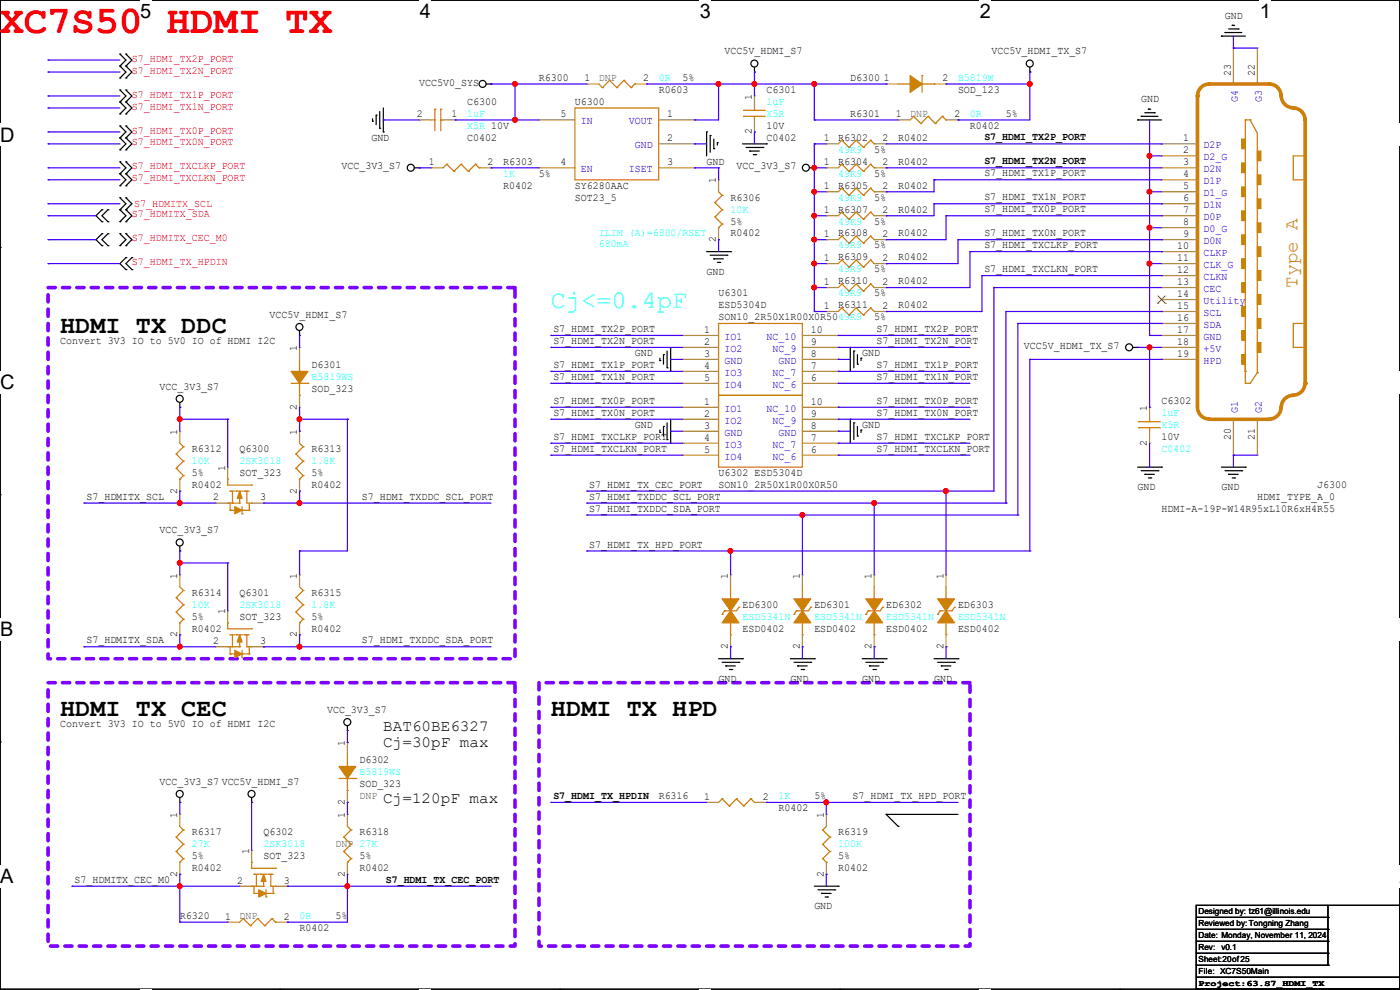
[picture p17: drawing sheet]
<svg xmlns="http://www.w3.org/2000/svg" width="297mm" height="210mm" viewBox="0 0 297 210" stroke-linecap="round" stroke-linejoin="round" font-family="sans-serif">
<defs><g id="words">
<text font-size="8.4" fill="#f00" x="0" y="7.1">XC7S50 HDMI TX</text>
<text font-size="5.3" fill="#0ff" x="116.9" y="65.3">Cj&lt;=0.4pF</text>
<g font-size="5.3">
<text x="12.7" y="70.6">HDMI TX DDC</text>
<text x="12.7" y="151.8">HDMI TX CEC</text>
<text x="116.9" y="151.8">HDMI TX HPD</text>
</g>
<g font-size="4.2">
<text x="29.7" y="3.9">5</text>
<text x="89.1" y="3.9">4</text>
<text x="148.5" y="3.9">3</text>
<text x="207.9" y="3.9">2</text>
<text x="267.3" y="3.9">1</text>
<text x="0" y="30.1">D</text>
<text x="0" y="82.5">C</text>
<text x="0" y="135">B</text>
<text x="0" y="187.4">A</text>
<text x="297" y="187.4">A</text>
</g>
<text font-size="4.1" fill="#cc8006" x="275.3" y="61" transform="rotate(-90 275.3 61)">Type A</text>
<g font-size="3.3">
<text x="81.3" y="155.1">BAT60BE6327</text>
<text x="81.3" y="158.4">Cj=30pF max</text>
<text x="81.3" y="170.3">Cj=120pF max</text>
</g>
<g font-size="2.3">
<text x="259.9" y="3.9">GND</text>
<text x="153.7" y="11.6">VCC5V_HDMI_S7</text>
<text x="210.4" y="11.6">VCC5V_HDMI_TX_S7</text>
<text x="114.3" y="17.1">R6300</text>
<text x="124" y="17.3">1</text>
<text x="136.4" y="17.3">2</text>
<text x="144.8" y="17.1">5%</text>
<text x="180.4" y="17.1">D6300</text>
<text x="187.5" y="17.3">1</text>
<text x="199.9" y="17.3">2</text>
<text x="261.1" y="16" transform="rotate(-90 261.1 16)">23</text>
<text x="266.2" y="16" transform="rotate(-90 266.2 16)">22</text>
<text x="88.9" y="18.2">VCC5V0_SYS</text>
<text x="99.1" y="22.2">C6300</text>
<text x="122" y="22.2">U6300</text>
<text x="139.7" y="19.7">R0603</text>
<text x="159.5" y="21.1" transform="rotate(-90 159.5 21.1)">1</text>
<text x="162.6" y="19.7">C6301</text>
<text x="203.2" y="19.7">SOD_123</text>
<text x="242.1" y="21.7">GND</text>
<text x="78.8" y="29.8">GND</text>
<text x="88.4" y="24.9">2</text>
<text x="95.8" y="24.9">1</text>
<text x="99.1" y="29.8">C0402</text>
<text x="118.9" y="24.9">5</text>
<text x="141.5" y="30">2</text>
<text x="141.5" y="24.9">1</text>
<text x="159.5" y="28.5" transform="rotate(-90 159.5 28.5)">2</text>
<text x="162.6" y="29.8">C0402</text>
<text x="162.6" y="27.3">10V</text>
<text x="174.8" y="30">1</text>
<text x="177.8" y="29.8">R6302</text>
<text x="180.4" y="24.8">R6301</text>
<text x="187.2" y="30">2</text>
<text x="190" y="24.9">1</text>
<text x="190.5" y="29.8">R0402</text>
<text x="202.5" y="24.9">2</text>
<text x="205.8" y="27.3">R0402</text>
<text x="208.8" y="29.8">S7_HDMI_TX2P_PORT</text>
<text x="213.4" y="24.8">5%</text>
<text x="251" y="30">1</text>
<text x="72.4" y="35.9">VCC_3V3_S7</text>
<text x="91" y="35.1">1</text>
<text x="103.4" y="35.1">2</text>
<text x="106.7" y="34.9">R6303</text>
<text x="118.9" y="35.1">4</text>
<text x="141.5" y="35.1">3</text>
<text x="149.9" y="34.9">GND</text>
<text x="156.3" y="35.9">VCC_3V3_S7</text>
<text x="174.8" y="35.1">1</text>
<text x="177.8" y="34.9">R6304</text>
<text x="185.5" y="32.4">5%</text>
<text x="187.2" y="35.1">2</text>
<text x="190.5" y="34.9">R0402</text>
<text x="208.8" y="34.9">S7_HDMI_TX2N_PORT</text>
<text x="251" y="32.5">2</text>
<text x="251" y="35.1">3</text>
<text x="106.7" y="40">R0402</text>
<text x="114.3" y="37.5">5%</text>
<text x="122" y="40">SY6280AAC</text>
<text x="151.9" y="38.9" transform="rotate(-90 151.9 38.9)">1</text>
<text x="174.8" y="40.1">1</text>
<text x="177.8" y="40">R6305</text>
<text x="185.5" y="37.5">5%</text>
<text x="187.2" y="40.1">2</text>
<text x="190.5" y="40">R0402</text>
<text x="208.8" y="37.4">S7_HDMI_TX1P_PORT</text>
<text x="251" y="37.6">4</text>
<text x="251" y="40.1">5</text>
<text x="122" y="42.5">SOT23_5</text>
<text x="155" y="42.5">R6306</text>
<text x="155" y="47.6">5%</text>
<text x="174.8" y="45.2">1</text>
<text x="177.8" y="45.1">R6307</text>
<text x="185.5" y="42.5">5%</text>
<text x="185.5" y="47.6">5%</text>
<text x="187.2" y="45.2">2</text>
<text x="190.5" y="45.1">R0402</text>
<text x="208.8" y="42.5">S7_HDMI_TX1N_PORT</text>
<text x="208.8" y="45">S7_HDMI_TX0P_PORT</text>
<text x="251" y="42.7">6</text>
<text x="251" y="45.2">7</text>
<text x="251" y="47.8">8</text>
<text x="151.9" y="51.4" transform="rotate(-90 151.9 51.4)">2</text>
<text x="155" y="50.2">R0402</text>
<text x="174.8" y="50.3">1</text>
<text x="177.8" y="50.2">R6308</text>
<text x="185.5" y="52.7">5%</text>
<text x="187.2" y="50.3">2</text>
<text x="190.5" y="50.2">R0402</text>
<text x="208.8" y="50.1">S7_HDMI_TX0N_PORT</text>
<text x="208.8" y="52.7">S7_HDMI_TXCLKP_PORT</text>
<text x="249.7" y="52.8">10</text>
<text x="251" y="50.3">9</text>
<text x="149.9" y="58.3">GND</text>
<text x="174.8" y="55.4">1</text>
<text x="177.8" y="55.2">R6309</text>
<text x="185.5" y="57.8">5%</text>
<text x="187.2" y="55.4">2</text>
<text x="190.5" y="55.2">R0402</text>
<text x="208.8" y="57.7">S7_HDMI_TXCLKN_PORT</text>
<text x="249.7" y="55.4">11</text>
<text x="249.7" y="57.9">12</text>
<text x="152.4" y="62.9">U6301</text>
<text x="152.4" y="65.4">ESD5304D</text>
<text x="174.8" y="60.5">1</text>
<text x="174.8" y="65.5">1</text>
<text x="177.8" y="60.3">R6310</text>
<text x="177.8" y="65.4">R6311</text>
<text x="185.5" y="62.9">5%</text>
<text x="187.2" y="60.5">2</text>
<text x="187.2" y="65.5">2</text>
<text x="190.5" y="60.3">R0402</text>
<text x="190.5" y="65.4">R0402</text>
<text x="249.7" y="60.5">13</text>
<text x="249.7" y="63">14</text>
<text x="249.7" y="65.5">15</text>
<text x="57.2" y="67.4">VCC5V_HDMI_S7</text>
<text x="117.4" y="70.4">S7_HDMI_TX2P_PORT</text>
<text x="149.4" y="70.6">1</text>
<text x="152.4" y="67.9">SON10_2R50X1R00X0R5049R9</text>
<text x="172" y="70.6">10</text>
<text x="185.5" y="67.9">5%</text>
<text x="186" y="70.4">S7_HDMI_TX2P_PORT</text>
<text x="249.7" y="68.1">16</text>
<text x="249.7" y="70.6">17</text>
<text x="12.7" y="73">Convert 3V3 IO to 5V0 IO of HDMI I2C</text>
<text x="63" y="74.5" transform="rotate(-90 63 74.5)">1</text>
<text x="117.4" y="73">S7_HDMI_TX2N_PORT</text>
<text x="134.7" y="75.6">GND</text>
<text x="149.4" y="73.2">2</text>
<text x="149.4" y="75.7">3</text>
<text x="172" y="73.2">9</text>
<text x="172" y="75.7">8</text>
<text x="182.9" y="75.6">GND</text>
<text x="186" y="73">S7_HDMI_TX2N_PORT</text>
<text x="217.2" y="74">VCC5V_HDMI_TX_S7</text>
<text x="249.7" y="73.2">18</text>
<text x="249.7" y="75.7">19</text>
<text x="33.8" y="82.7">VCC_3V3_S7</text>
<text x="66.1" y="78.1">D6301</text>
<text x="66.1" y="83.2">SOD_323</text>
<text x="117.4" y="78.1">S7_HDMI_TX1P_PORT</text>
<text x="117.4" y="80.6">S7_HDMI_TX1N_PORT</text>
<text x="149.4" y="78.2">4</text>
<text x="149.4" y="80.8">5</text>
<text x="172" y="78.2">7</text>
<text x="172" y="80.8">6</text>
<text x="186" y="78.1">S7_HDMI_TX1P_PORT</text>
<text x="186" y="80.6">S7_HDMI_TX1N_PORT</text>
<text x="63" y="86.9" transform="rotate(-90 63 86.9)">2</text>
<text x="117.4" y="85.7">S7_HDMI_TX0P_PORT</text>
<text x="117.4" y="88.2">S7_HDMI_TX0N_PORT</text>
<text x="149.4" y="85.9">1</text>
<text x="149.4" y="88.4">2</text>
<text x="172" y="85.9">10</text>
<text x="172" y="88.4">9</text>
<text x="186" y="85.7">S7_HDMI_TX0P_PORT</text>
<text x="186" y="88.2">S7_HDMI_TX0N_PORT</text>
<text x="243.3" y="87.2" transform="rotate(-90 243.3 87.2)">1</text>
<text x="246.4" y="85.7">C6302</text>
<text x="37.6" y="92.2" transform="rotate(-90 37.6 92.2)">1</text>
<text x="40.7" y="95.9">R6312</text>
<text x="50.8" y="95.9">Q6300</text>
<text x="63" y="92.2" transform="rotate(-90 63 92.2)">1</text>
<text x="66.1" y="95.9">R6313</text>
<text x="117.4" y="93.3">S7_HDMI_TXCLKP_PORT</text>
<text x="117.4" y="95.8">S7_HDMI_TXCLKN_PORT</text>
<text x="134.7" y="90.8">GND</text>
<text x="149.4" y="93.5">4</text>
<text x="149.4" y="90.9">3</text>
<text x="172" y="93.5">7</text>
<text x="172" y="90.9">8</text>
<text x="182.9" y="90.8">GND</text>
<text x="186" y="93.3">S7_HDMI_TXCLKP_PORT</text>
<text x="186" y="95.8">S7_HDMI_TXCLKN_PORT</text>
<text x="243.3" y="94.5" transform="rotate(-90 243.3 94.5)">2</text>
<text x="246.4" y="93.3">10V</text>
<text x="261.1" y="93.3" transform="rotate(-90 261.1 93.3)">20</text>
<text x="266.2" y="93.3" transform="rotate(-90 266.2 93.3)">21</text>
<text x="40.7" y="101">5%</text>
<text x="47.8" y="99.9" transform="rotate(-90 47.8 99.9)">1</text>
<text x="50.8" y="101">SOT_323</text>
<text x="66.1" y="101">5%</text>
<text x="149.4" y="96">5</text>
<text x="152.4" y="101">U6302 ESD5304D</text>
<text x="172" y="96">6</text>
<text x="18.3" y="106">S7_HDMITX_SCL</text>
<text x="37.6" y="104.7" transform="rotate(-90 37.6 104.7)">2</text>
<text x="40.7" y="103.5">R0402</text>
<text x="45.3" y="106.2">2</text>
<text x="55.2" y="106.2">3</text>
<text x="63" y="104.7" transform="rotate(-90 63 104.7)">2</text>
<text x="66.1" y="103.5">R0402</text>
<text x="76.8" y="106">S7_HDMI_TXDDC_SCL_PORT</text>
<text x="125" y="103.5">S7_HDMI_TX_CEC_PORT</text>
<text x="125" y="106">S7_HDMI_TXDDC_SCL_PORT</text>
<text x="152.4" y="103.5">SON10_2R50X1R00X0R50</text>
<text x="241.3" y="104">GND</text>
<text x="259.1" y="104">GND</text>
<text x="266.7" y="106">HDMI_TYPE_A_0</text>
<text x="279.4" y="103.5">J6300</text>
<text x="33.8" y="113.2">VCC_3V3_S7</text>
<text x="125" y="108.5">S7_HDMI_TXDDC_SDA_PORT</text>
<text x="246.4" y="108.6">HDMI-A-19P-W14R95xL10R6xH4R55</text>
<text x="125" y="116.2">S7_HDMI_TX_HPD_PORT</text>
<text x="37.6" y="122.7" transform="rotate(-90 37.6 122.7)">1</text>
<text x="63" y="122.7" transform="rotate(-90 63 122.7)">1</text>
<text x="154.4" y="122.7" transform="rotate(-90 154.4 122.7)">1</text>
<text x="169.7" y="122.7" transform="rotate(-90 169.7 122.7)">1</text>
<text x="184.9" y="122.7" transform="rotate(-90 184.9 122.7)">1</text>
<text x="200.2" y="122.7" transform="rotate(-90 200.2 122.7)">1</text>
<text x="40.7" y="126.4">R6314</text>
<text x="40.7" y="131.4">5%</text>
<text x="47.8" y="130.3" transform="rotate(-90 47.8 130.3)">1</text>
<text x="50.8" y="126.4">Q6301</text>
<text x="50.8" y="131.4">SOT_323</text>
<text x="66.1" y="126.4">R6315</text>
<text x="66.1" y="131.4">5%</text>
<text x="157.5" y="128.9">ED6300</text>
<text x="172.8" y="128.9">ED6301</text>
<text x="188" y="128.9">ED6302</text>
<text x="203.2" y="128.9">ED6303</text>
<text x="18.3" y="136.5">S7_HDMITX_SDA</text>
<text x="37.6" y="135.2" transform="rotate(-90 37.6 135.2)">2</text>
<text x="40.7" y="134">R0402</text>
<text x="45.3" y="136.7">2</text>
<text x="55.2" y="136.7">3</text>
<text x="63" y="135.2" transform="rotate(-90 63 135.2)">2</text>
<text x="66.1" y="134">R0402</text>
<text x="76.8" y="136.5">S7_HDMI_TXDDC_SDA_PORT</text>
<text x="154.4" y="137.7" transform="rotate(-90 154.4 137.7)">2</text>
<text x="157.5" y="134">ESD0402</text>
<text x="169.7" y="137.7" transform="rotate(-90 169.7 137.7)">2</text>
<text x="172.8" y="134">ESD0402</text>
<text x="184.9" y="137.7" transform="rotate(-90 184.9 137.7)">2</text>
<text x="188" y="134">ESD0402</text>
<text x="200.2" y="137.7" transform="rotate(-90 200.2 137.7)">2</text>
<text x="203.2" y="134">ESD0402</text>
<text x="152.4" y="144.7">GND</text>
<text x="167.7" y="144.7">GND</text>
<text x="182.9" y="144.7">GND</text>
<text x="198.2" y="144.7">GND</text>
<text x="12.7" y="154.3">Convert 3V3 IO to 5V0 IO of HDMI I2C</text>
<text x="69.4" y="151.3">VCC_3V3_S7</text>
<text x="73.2" y="158.3" transform="rotate(-90 73.2 158.3)">1</text>
<text x="76.2" y="161.9">D6302</text>
<text x="33.8" y="166.5">VCC_3V3_S7 VCC5V_HDMI_S7</text>
<text x="76.2" y="167">SOD_323</text>
<text x="37.6" y="173.5" transform="rotate(-90 37.6 173.5)">1</text>
<text x="73.2" y="173.5" transform="rotate(-90 73.2 173.5)">1</text>
<text x="73.2" y="170.7" transform="rotate(-90 73.2 170.7)">2</text>
<text x="117.4" y="169.5">S7_HDMI_TX_HPDIN</text>
<text x="139.7" y="169.5">R6316</text>
<text x="149.4" y="169.7">1</text>
<text x="161.8" y="169.7">2</text>
<text x="165.1" y="172.1">R0402</text>
<text x="172.8" y="169.5">5%</text>
<text x="174.8" y="173.5" transform="rotate(-90 174.8 173.5)">1</text>
<text x="180.9" y="169.5">S7_HDMI_TX_HPD_PORT</text>
<text x="40.7" y="177.2">R6317</text>
<text x="55.9" y="177.2">Q6302</text>
<text x="76.2" y="177.2">R6318</text>
<text x="177.8" y="177.2">R6319</text>
<text x="37.6" y="186" transform="rotate(-90 37.6 186)">2</text>
<text x="40.7" y="184.8">R0402</text>
<text x="40.7" y="182.2">5%</text>
<text x="52.8" y="181.1" transform="rotate(-90 52.8 181.1)">1</text>
<text x="55.9" y="182.2">SOT_323</text>
<text x="73.2" y="186" transform="rotate(-90 73.2 186)">2</text>
<text x="76.2" y="184.8">R0402</text>
<text x="76.2" y="182.2">5%</text>
<text x="174.8" y="186" transform="rotate(-90 174.8 186)">2</text>
<text x="177.8" y="184.8">R0402</text>
<text x="177.8" y="182.2">5%</text>
<text x="15.8" y="187.3">S7_HDMITX_CEC_M0</text>
<text x="50.3" y="187.5">2</text>
<text x="60.2" y="187.5">3</text>
<text x="81.8" y="187.3">S7_HDMI_TX_CEC_PORT</text>
<text x="38.1" y="194.9">R6320</text>
<text x="47.8" y="195.1">1</text>
<text x="60.2" y="195.1">2</text>
<text x="63.5" y="197.5">R0402</text>
<text x="71.2" y="194.9">5%</text>
<text x="172.8" y="192.9">GND</text>
</g>
<g font-size="2.3" fill="#f00">
<text x="28" y="13.1">S7_HDMI_TX2P_PORT</text>
<text x="28" y="15.6">S7_HDMI_TX2N_PORT</text>
<text x="28" y="20.7">S7_HDMI_TX1P_PORT</text>
<text x="28" y="23.2">S7_HDMI_TX1N_PORT</text>
<text x="28" y="28.3">S7_HDMI_TX0P_PORT</text>
<text x="28" y="30.9">S7_HDMI_TX0N_PORT</text>
<text x="28" y="35.9">S7_HDMI_TXCLKP_PORT</text>
<text x="28" y="38.5">S7_HDMI_TXCLKN_PORT</text>
<text x="28" y="46.1">S7_HDMITX_SDA</text>
<text x="28.5" y="43.8">S7_HDMITX_SCL</text>
<text x="28" y="51.2">S7_HDMITX_CEC_M0</text>
<text x="28" y="56.3">S7_HDMI_TX_HPDIN</text>
</g>
<g font-size="2.3" fill="#0f0">
<text x="127" y="17.1">DNP</text>
<text x="193.1" y="24.8">DNP</text>
<text x="76.2" y="169.5">DNP</text>
<text x="71.2" y="179.7">DNP 27K</text>
<text x="50.8" y="194.9">DNP</text>
</g>
<g font-size="2.3" fill="#0ff">
<text x="139.7" y="17.1">0R</text>
<text x="203.2" y="17.1">B5819W</text>
<text x="162.6" y="22.2">1uF</text>
<text x="99.1" y="24.8">1uF</text>
<text x="99.1" y="27.3">X5R 10V</text>
<text x="162.6" y="24.8">X5R</text>
<text x="205.8" y="24.8">0R</text>
<text x="177.8" y="32.4">49R9</text>
<text x="106.7" y="37.5">1K</text>
<text x="177.8" y="37.5">49R9</text>
<text x="155" y="45.1">10K</text>
<text x="177.8" y="42.5">49R9</text>
<text x="177.8" y="47.6">49R9</text>
<text x="127" y="50.2">ILIM (A)=6800/RSET</text>
<text x="127" y="52.5">680mA</text>
<text x="177.8" y="52.7">49R9</text>
<text x="177.8" y="57.8">49R9</text>
<text x="177.8" y="62.9">49R9</text>
<text x="66.1" y="80.6">B5819WS</text>
<text x="246.4" y="88.3">1uF</text>
<text x="246.4" y="95.9">C0402</text>
<text x="246.4" y="90.8">X5R</text>
<text x="40.7" y="98.4">10K</text>
<text x="50.8" y="98.4">2SK3018</text>
<text x="66.1" y="98.4">1.8K</text>
<text x="40.7" y="128.9">10K</text>
<text x="50.8" y="128.9">2SK3018</text>
<text x="66.1" y="128.9">1.8K</text>
<text x="157.5" y="131.4">ESD5341N</text>
<text x="172.8" y="131.4">ESD5341N</text>
<text x="188" y="131.4">ESD5341N</text>
<text x="203.2" y="131.4">ESD5341N</text>
<text x="76.2" y="164.5">B5819WS</text>
<text x="165.1" y="169.5">1K</text>
<text x="40.7" y="179.7">27K</text>
<text x="55.9" y="179.7">2SK3018</text>
<text x="177.8" y="179.7">100K</text>
<text x="63.5" y="194.9">0R</text>
</g>
<g font-size="2.3" fill="#00c">
<text x="262.6" y="21.6" transform="rotate(-90 262.6 21.6)">G4</text>
<text x="267.7" y="21.6" transform="rotate(-90 267.7 21.6)">G3</text>
<text x="123.2" y="26.4">IN</text>
<text x="133.4" y="26.4">VOUT</text>
<text x="134.7" y="31.5">GND</text>
<text x="255.3" y="31.5">D2P</text>
<text x="255.3" y="34">D2_G</text>
<text x="123.2" y="36.5">EN</text>
<text x="133.4" y="36.5">ISET</text>
<text x="255.3" y="36.5">D2N</text>
<text x="255.3" y="39.1">D1P</text>
<text x="255.3" y="41.6">D1_G</text>
<text x="255.3" y="44.2">D1N</text>
<text x="255.3" y="46.7">D0P</text>
<text x="255.3" y="49.2">D0_G</text>
<text x="255.3" y="51.8">D0N</text>
<text x="255.3" y="54.3">CLKP</text>
<text x="255.3" y="56.9">CLK_G</text>
<text x="255.3" y="59.4">CLKN</text>
<text x="255.3" y="61.9">CEC</text>
<text x="255.3" y="64.5">Utility</text>
<text x="255.3" y="67">SCL</text>
<text x="255.3" y="69.6">SDA</text>
<text x="153.7" y="72.1">IO1</text>
<text x="153.7" y="74.6">IO2</text>
<text x="153.7" y="77.2">GND</text>
<text x="162.6" y="72.1">NC_10</text>
<text x="163.9" y="74.6">NC_9</text>
<text x="165.1" y="77.2">GND</text>
<text x="255.3" y="72.1">GND</text>
<text x="255.3" y="74.6">+5V</text>
<text x="255.3" y="77.2">HPD</text>
<text x="153.7" y="79.7">IO3</text>
<text x="153.7" y="82.3">IO4</text>
<text x="163.9" y="79.7">NC_7</text>
<text x="163.9" y="82.3">NC_6</text>
<text x="153.7" y="87.3">IO1</text>
<text x="153.7" y="89.9">IO2</text>
<text x="162.6" y="87.3">NC_10</text>
<text x="163.9" y="89.9">NC_9</text>
<text x="262.6" y="87.7" transform="rotate(-90 262.6 87.7)">G1</text>
<text x="267.7" y="87.7" transform="rotate(-90 267.7 87.7)">G2</text>
<text x="153.7" y="95">IO3</text>
<text x="153.7" y="92.4">GND</text>
<text x="163.9" y="95">NC_7</text>
<text x="165.1" y="92.4">GND</text>
<text x="153.7" y="97.5">IO4</text>
<text x="163.9" y="97.5">NC_6</text>
</g>
<g font-size="1.8">
<text x="254.3" y="193.9">Designed by: tz61@illinois.edu</text>
<text x="254.3" y="196.5">Reviewed by: Tongning Zhang</text>
<text x="254.3" y="199">Date: Monday, November 11, 2024</text>
<text x="254.3" y="201.6">Rev:</text>
<text x="259.1" y="201.6">v0.1</text>
<text x="254.3" y="204.1">Sheet:20of25</text>
<text x="254.3" y="209.1">Project:63.S7_HDMI_TX</text>
<text x="254.3" y="206.6">File: XC7S50Main</text>
</g>
</g></defs>
<path d="M0 0h297v209.8h-297z" fill="none" stroke="#000" stroke-width=".25"/>
<g fill="#fff">
<path d="M29.7 0h2.4v4.8h-2.4z"/>
<path d="M29.7 209.8h2.4v.2h-2.4z"/>
</g>
<path d="M59.4 0h.1M59.4 209.8h.1" fill="none" stroke="#000" stroke-width=".25"/>
<g fill="#fff">
<path d="M89.1 0h2.3v4.8h-2.3z"/>
<path d="M89.1 209.8h2.3v.2h-2.3z"/>
</g>
<path d="M118.8 0h.1M118.8 209.8h.1" fill="none" stroke="#000" stroke-width=".25"/>
<g fill="#fff">
<path d="M148.5 0h2.3v4.8h-2.3z"/>
<path d="M148.5 209.8h2.3v.2h-2.3z"/>
</g>
<path d="M178.2 0h.1M178.2 209.8h.1" fill="none" stroke="#000" stroke-width=".25"/>
<g fill="#fff">
<path d="M207.9 0h2.3v4.8h-2.3z"/>
<path d="M207.9 209.8h2.3v.2h-2.3z"/>
</g>
<path d="M237.6 0h.1M237.6 209.8h.1" fill="none" stroke="#000" stroke-width=".25"/>
<g fill="#fff">
<path d="M267.3 0h2.3v4.8h-2.3z"/>
<path d="M267.3 209.8h2.3v.2h-2.3z"/>
<path d="M0 26.2h3.1v4.8h-3.1z"/>
<path d="M297 26.2v4.8z"/>
<path d="M0 78.7h3.1v4.7h-3.1z"/>
<path d="M297 78.7v4.7z"/>
</g>
<path d="M0 52.5h.1M297 52.5h.1" fill="none" stroke="#000" stroke-width=".25"/>
<g fill="#fff">
<path d="M0 131.1h2.9v4.8h-2.9z"/>
<path d="M297 131.1v4.8z"/>
</g>
<path d="M0 104.9h.1M297 104.9h.1" fill="none" stroke="#000" stroke-width=".25"/>
<g fill="#fff">
<path d="M0 183.6h2.9v4.7h-2.9z"/>
<path d="M296.9 183.6h.1v4.7h-.1z"/>
</g>
<g fill="none" stroke="#000" stroke-width=".25">
<path d="M25.4 14h.1M25.4 11.5h.1M25.4 16.6h.1M25.4 19.1h.1M25.4 11.5l1.3 1.2-1.3 1.3M25.4 14l1.3 1.3-1.3 1.3M25.4 19.1l1.3 1.3-1.3 1.2M26.7 14h.1M26.7 11.5h.1M26.7 16.6h.1M26.7 19.1h.1M26.7 11.5l1.3 1.2-1.3 1.3"/>
<path d="M26.7 14l1.3 1.3-1.3 1.3M26.7 19.1l1.3 1.3-1.3 1.2M103.2 17.8h1M104.2 17.8h.1M160.1 15.3h.1M160.1 14.3v1M218.5 15.3h.1M218.5 14.3v1M259.1 7.7h.1M259.1 7.7h5.1M259.9 6.9h.1M259.9 6.9h3.5"/>
<path d="M260.6 6.1h2.1M261.4 5.4h.1M261.4 5.4h.5M262.7 6.1h.1M25.4 21.6h.1M25.4 24.2h.1M25.4 29.3h.1M25.4 26.7h.1M25.4 31.8h.1M25.4 36.9h.1M25.4 34.3h.1M25.4 39.4h.1"/>
<path d="M25.4 21.6l1.3 1.3-1.3 1.3M25.4 26.7l1.3 1.3-1.3 1.3M25.4 29.3l1.3 1.2-1.3 1.3M25.4 34.3l1.3 1.3-1.3 1.3M25.4 36.9l1.3 1.2-1.3 1.3M26.7 21.6h.1M26.7 24.2h.1M26.7 29.3h.1M26.7 26.7h.1M26.7 31.8h.1M26.7 36.9h.1M26.7 34.3h.1"/>
<path d="M26.7 39.4h.1M26.7 21.6l1.3 1.3-1.3 1.3M26.7 26.7l1.3 1.3-1.3 1.3M26.7 29.3l1.3 1.2-1.3 1.3M26.7 34.3l1.3 1.3-1.3 1.3M26.7 36.9l1.3 1.2-1.3 1.3M79 25.7h.1M79 25.2v.5M79.8 24.4h.1M79.8 24.4v2.1M80.6 27.2h.1M80.6 23.7v3.5"/>
<path d="M81.3 28h.1M81.3 22.9v5.1M87.9 35.6h1M88.9 35.6h.1M149.9 28h.1M149.9 28v5.1M150.7 28.7h.1M150.7 28.7v3.6M151.4 31.5h.1M151.4 29.5v2M152.2 30.3h.1M152.2 30.3v.5"/>
<path d="M157.5 30.5h5.1M158.3 31.3h3.5M159 32h.1M159 32h2.1M159.8 32.8h.5M160.3 32.8h.1M161.8 31.3h.1M162.6 30.5h.1M171.7 35.6h1.1M172.8 35.6h.1M241.3 25.4h.1M241.3 25.4h5.1"/>
<path d="M242.1 24.7h.1M242.1 24.7h3.6M242.9 23.9h2M243.6 23.2h.1M243.6 23.2h.5M244.9 23.9h.1M21.6 44.5h.1M21.6 47h.1M21.6 49.6h.1M21.6 52.1h.1M21.6 44.5l-1.2 1.3 1.2 1.2M21.6 49.6l-1.2 1.2 1.2 1.3"/>
<path d="M22.9 47h.1M22.9 44.5h.1M22.9 52.1h.1M22.9 49.6h.1M22.9 44.5l-1.3 1.3 1.3 1.2M22.9 49.6l-1.3 1.2 1.3 1.3M25.4 44.5h.1M25.4 42h.1M25.4 47h.1M25.4 52.1h.1M25.4 49.6h.1M25.4 42l1.3 1.2-1.3 1.3"/>
<path d="M25.4 49.6l1.3 1.2-1.3 1.3M25.4 44.5l1.3 1.3-1.3 1.2M26.7 44.5h.1M26.7 42h.1M26.7 47h.1M26.7 52.1h.1M26.7 49.6h.1M26.7 54.7h.1M26.7 57.2h.1M26.7 42l1.3 1.2-1.3 1.3M26.7 44.5l1.3 1.3-1.3 1.2M26.7 54.7l-1.3 1.2 1.3 1.3"/>
<path d="M26.7 49.6l1.3 1.2-1.3 1.3M28 57.2h.1M28 54.7h.1M28 54.7l-1.3 1.2 1.3 1.3M149.9 53.4h5.1M150.7 54.1h3.5M151.4 54.9h.1M151.4 54.9h2.1M152.2 55.7h.5M152.7 55.7h.1M154.2 54.1h.1M155 53.4h.1"/>
<path d="M63.5 71.2h.1M63.5 70.1v1.1M140 76.5h.1M140 76v.5M140.8 75.2h.1M140.8 75.2v2.1M141.5 78h.1M141.5 74.5v3.5M142.3 78.8h.1M142.3 73.7v5.1M180.4 73.7h.1M180.4 73.7v5.1"/>
<path d="M181.1 74.5h.1M181.1 74.5v3.5M181.9 77.3h.1M181.9 75.2v2.1M182.7 76h.1M182.7 76v.5M240.3 73.7h1M241.3 73.7h.1M38.1 86.4h.1M38.1 85.4v1M140 91.7h.1M140 91.2v.5"/>
<path d="M140.8 90.5h.1M140.8 90.5v2M141.5 93.3h.1M141.5 89.7v3.6M142.3 94h.1M142.3 88.9v5.1M180.4 88.9h.1M180.4 88.9v5.1M181.1 89.7h.1M181.1 89.7v3.6M181.9 92.5h.1M181.9 90.5v2"/>
<path d="M182.7 91.2h.1M182.7 91.2v.5M241.3 99.1h5.1M242.1 99.9h3.6M245.7 99.9h.1M246.4 99.1h.1M259.1 99.1h5.1M259.9 99.9h3.5M263.4 99.9h.1M264.2 99.1h.1M38.1 116.9h.1M38.1 115.9v1"/>
<path d="M242.9 100.6h.1M242.9 100.6h2M243.6 101.4h.5M244.1 101.4h.1M260.6 100.6h.1M260.6 100.6h2.1M261.4 101.4h.5M261.9 101.4h.1M152.4 139.7h5.1M157.5 139.7h.1M167.7 139.7h5.1M172.8 139.7h.1"/>
<path d="M182.9 139.7h5.1M188 139.7h.1M198.2 139.7h5M203.2 139.7h.1M0 157.4h.1M73.7 155h.1M73.7 154v1M153.2 140.5h3.6M154 141.3h.1M154 141.3h2M154.7 142h.5M155.2 142h.1"/>
<path d="M156.8 140.5h.1M168.4 140.5h3.6M169.2 141.3h.1M169.2 141.3h2M170 142h.5M170.5 142h.1M172 140.5h.1M183.7 140.5h3.5M184.4 141.3h.1M184.4 141.3h2.1M185.2 142h.5M185.7 142h.1"/>
<path d="M187.2 140.5h.1M198.9 140.5h3.6M199.7 141.3h.1M199.7 141.3h2M200.4 142h.6M201 142h.1M202.5 140.5h.1M297 157.4h.1M38.1 170.2h.1M38.1 169.2v1M53.4 170.2h.1M53.4 169.2v1"/>
<path d="M188 172.8h.1M188 172.8l2.5 2.5M188 172.8h15.2M190.5 175.3h.1M172.8 188h5M173.5 188.8h3.6M174.3 189.5h.1M174.3 189.5h2M175 190.3h.6M175.6 190.3h.1M177.1 188.8h.1M177.8 188h.1"/>
<path d="M253.8 192.1h43.2v17.7h-43.2zM253.8 194.6h27.9M253.8 197.1h27.9M253.8 199.7h27.9M281.7 194.6h.1M281.7 197.1h.1M281.7 199.7h.1M281.7 192.1v12.7M253.8 207.3h43.2M253.8 202.2h27.9M253.8 204.8h27.9M253.8 209.8h43.2"/>
<path d="M281.7 202.2h.1M281.7 204.8h.1M297 207.3h.1M297 209.8h.1"/>
<circle cx="102.4" cy="17.8" r=".74"/>
<circle cx="160" cy="13.5" r=".74"/>
<circle cx="218.5" cy="13.5" r=".74"/>
<circle cx="87.1" cy="35.6" r=".74"/>
<circle cx="171" cy="35.6" r=".74"/>
<circle cx="63.5" cy="69.4" r=".74"/>
<circle cx="239.5" cy="73.7" r=".74"/>
<circle cx="38.1" cy="84.6" r=".74"/>
<circle cx="38.1" cy="115.1" r=".74"/>
<circle cx="73.7" cy="153.2" r=".74"/>
<circle cx="38.1" cy="168.4" r=".74"/>
<circle cx="53.4" cy="168.4" r=".74"/>
</g>
<path d="M10.2 61h99.1v78.7h-99.1zM10.2 144.8h99.1v55.9h-99.1zM114.3 144.8h91.5v55.9h-91.5z" fill="none" stroke="#8000ff" stroke-width=".76" stroke-dasharray="1.5 1.5"/>
<g fill="none" stroke="#cc8006" stroke-width=".25">
<path d="M127 17.8l.8 .8M127.8 18.6h.1M129.3 17.1h.1M129.3 17.1l-1.5 1.5M129.3 17.1l1.6 1.5M130.9 18.6h.1M132.4 17.1h.1M132.4 17.1l-1.5 1.5M132.4 17.1l1.5 1.5M133.9 18.6h.1M134.7 17.8h.1M134.7 17.8l-.8 .8"/>
<path d="M190.5 17.8h2.6M193.1 17.8h.1M195.6 16h.1M195.6 16v3.6M195.6 17.8h2.6M198.2 17.8h.1M91.5 25.4h.7M92.2 23.2h.1M92.2 25.4h.1M92.2 23.2v4.5M93.5 25.4h.1M93.5 23.2h.1"/>
<path d="M93.5 25.4h.5M93.5 23.2v4.5M94.8 34.8h.1M94.8 34.8l-.8 .8M94.8 34.8l1.5 1.6M96.3 36.4h.1M97.8 34.8h.1M97.8 34.8l-1.5 1.6M97.8 34.8l1.6 1.6M99.4 36.4h.1M100.9 34.8h.1M100.9 34.8l-1.5 1.6"/>
<path d="M100.9 34.8l.7 .8M101.6 35.6h.1M122 22.9h17.7v15.2h-17.7zM157.8 24.7h.1M157.8 23.4h.1M157.8 24.7h4.5M157.8 23.4h4.5M160.1 23.4h.1M160.1 24.7h.1M160.1 22.9v.5M160.1 24.7v.7M178.6 29.8h.1"/>
<path d="M178.6 34.8h.1M178.6 39.9h.1M178.6 29.8l-.8 .7M178.6 29.8l1.5 1.5M178.6 34.8l-.8 .8M178.6 34.8l1.5 1.6M178.6 39.9l-.8 .8M178.6 39.9l1.5 1.5M180.1 31.3h.1M180.1 36.4h.1M181.7 29.8h.1M181.7 34.8h.1"/>
<path d="M181.7 39.9h.1M181.7 29.8l-1.6 1.5M181.7 29.8l1.5 1.5M181.7 34.8l-1.6 1.6M181.7 34.8l1.5 1.6M181.7 39.9l-1.6 1.5M181.7 39.9l1.5 1.5M183.2 31.3h.1M183.2 36.4h.1M184.7 29.8h.1M184.7 34.8h.1M184.7 39.9h.1"/>
<path d="M184.7 29.8l-1.5 1.5M184.7 29.8l.8 .7M184.7 34.8l-1.5 1.6M184.7 34.8l.8 .8M184.7 39.9l-1.5 1.5M184.7 39.9l.8 .8M185.5 30.5h.1M185.5 35.6h.1M193.8 24.7h.1M193.8 24.7l-.7 .7M193.8 24.7l1.6 1.5M195.4 26.2h.1"/>
<path d="M196.9 24.7h.1M196.9 24.7l-1.5 1.5M196.9 24.7l1.5 1.5M198.4 26.2h.1M199.9 24.7h.1M199.9 24.7l-1.5 1.5M199.9 24.7l.8 .7M200.7 25.4h.1M274.4 33.1h2.5v5h-2.5zM151.7 43h.1M151.7 46h.1M151.7 43l1.5 1.5"/>
<path d="M151.7 46l1.5 1.5M152.4 48.3h.1M152.4 40.7l.8 .7M153.2 41.4h.1M153.2 44.5h.1M153.2 47.5h.1M153.2 41.4l-1.5 1.6M153.2 44.5l-1.5 1.5M153.2 47.5l-.8 .8M178.6 50.1h.1M178.6 55.2h.1M178.6 45h.1"/>
<path d="M178.6 50.1l-.8 .7M178.6 50.1l1.5 1.5M178.6 55.2l-.8 .7M178.6 55.2l1.5 1.5M178.6 45l-.8 .8M178.6 45l1.5 1.5M180.1 51.6h.1M180.1 56.7h.1M180.1 41.4h.1M180.1 46.5h.1M181.7 50.1h.1M181.7 55.2h.1"/>
<path d="M181.7 45h.1M181.7 50.1l-1.6 1.5M181.7 50.1l1.5 1.5M181.7 55.2l-1.6 1.5M181.7 55.2l1.5 1.5M181.7 45l-1.6 1.5M181.7 45l1.5 1.5M183.2 51.6h.1M183.2 56.7h.1M183.2 41.4h.1M183.2 46.5h.1M184.7 50.1h.1"/>
<path d="M184.7 55.2h.1M184.7 45h.1M184.7 50.1l-1.5 1.5M184.7 50.1l.8 .7M184.7 55.2l-1.5 1.5M184.7 55.2l.8 .7M184.7 45l-1.5 1.5M184.7 45l.8 .8M185.5 50.8h.1M185.5 55.9h.1M185.5 40.7h.1M185.5 45.8h.1"/>
<path d="M63.5 78.8h.1M63.5 76.2v2.6M152.4 68.6h17.8v15.3h-17.8zM178.6 60.2h.1M178.6 65.3h.1M178.6 60.2l-.8 .8M178.6 60.2l1.5 1.6M178.6 65.3l-.8 .8M178.6 65.3l1.5 1.5M180.1 61.8h.1M180.1 66.8h.1M181.7 60.2h.1"/>
<path d="M181.7 65.3h.1M181.7 60.2l-1.6 1.6M181.7 60.2l1.5 1.6M181.7 65.3l-1.6 1.5M181.7 65.3l1.5 1.5M183.2 61.8h.1M183.2 66.8h.1M184.7 60.2h.1M184.7 65.3h.1M184.7 60.2l-1.5 1.6M184.7 60.2l.8 .8M184.7 65.3l-1.5 1.5"/>
<path d="M184.7 65.3l.8 .8M185.5 61h.1M185.5 66.1h.1M264.2 78.8h.1M264.2 74.7v4.1M274.4 68.6h2.5v5.1h-2.5zM37.4 96.3h.1M37.4 99.4h.1M37.4 96.3l1.5 1.5M37.4 99.4l1.5 1.5M38.1 94l.8 .8M38.9 94.8h.1"/>
<path d="M38.9 97.8h.1M38.9 94.8l-1.5 1.5M38.9 97.8l-1.5 1.6M61.8 81.3h3.5M63.5 83.9h.1M63.5 81.3v2.6M65.3 81.3h.1M152.4 83.9h17.8v15.2h-17.8zM241.6 90.7h.1M241.6 89.5h.1M241.6 90.7h4.6M241.6 89.5h4.6"/>
<path d="M243.9 89.5h.1M243.9 90.7h.1M243.9 88.9v.6M243.9 90.7v.8M38.1 101.6h.1M38.9 100.9h.1M38.9 100.9l-.8 .7M48.3 106.7h.1M48.3 101.6h.1M48.3 106.7h2.5M48.3 101.6v1.3h5.1M48.8 104.2h.1"/>
<path d="M48.8 108.2h.1M48.8 106.7h.1M48.8 104.2h1M48.8 108.2h1M48.8 106.7v1.5M49.3 106.7h.1M49.3 104.2v2.5M50.1 104.2h.1M50.1 104.2h1.5M50.8 106.7h.1M50.8 104.2v2.5M51.4 108.2h.1"/>
<path d="M51.4 109h.1M51.4 108.2h1.5M51.4 107.5v1.5M51.9 104.2h.1M51.9 104.2h1M52.4 104.2h.1M52.4 104.2v2.5h1M52.9 108.2h.1M52.9 106.7v1.5M53.4 102.9h.1M53.4 106.7h.1M37.4 126.8h.1"/>
<path d="M37.4 129.8h.1M37.4 126.8l1.5 1.5M37.4 129.8l1.5 1.6M38.1 132.1h.1M38.1 124.5l.8 .8M38.9 125.3h.1M38.9 128.3h.1M38.9 131.4h.1M38.9 125.3l-1.5 1.5M38.9 128.3l-1.5 1.5M38.9 131.4l-.8 .7M48.3 137.2h.1"/>
<path d="M48.3 132.1h.1M48.3 132.1v1.3h5.1M48.3 137.2h2.5M48.8 134.7h.1M48.8 138.7h.1M48.8 137.2h.1M48.8 137.2v1.5M48.8 134.7h1M48.8 138.7h1M49.3 137.2h.1M49.3 134.7v2.5M50.1 134.7h.1"/>
<path d="M50.1 134.7h1.5M50.8 137.2h.1M50.8 134.7v2.5M51.4 138.7h.1M51.4 139.5h.1M51.4 138v1.5M51.4 138.7h1.5M51.9 134.7h.1M51.9 134.7h1M52.4 134.7h.1M52.4 134.7v2.5h1M52.9 138.7h.1"/>
<path d="M52.9 137.2v1.5M53.4 133.4h.1M53.4 137.2h.1M62.8 126.8h.1M62.8 129.8h.1M62.8 126.8l1.5 1.5M62.8 129.8l1.5 1.6M63.5 132.1h.1M63.5 124.5l.8 .8M64.3 125.3h.1M64.3 128.3h.1M64.3 131.4h.1"/>
<path d="M64.3 125.3l-1.5 1.5M64.3 128.3l-1.5 1.5M64.3 131.4l-.8 .7M153.2 130.3h.1M153.7 129.6h.1M153.7 129.6l-.5 .7M155 127h.1M155 134.7h.1M155 124.5v2.5M155 132.1v2.6M156.8 128.8h.1M156.8 128.8l-.5 .8h-2.6"/>
<path d="M168.4 130.3h.1M169 129.6h.1M169 129.6l-.6 .7M170.2 127h.1M170.2 134.7h.1M170.2 124.5v2.5M170.2 132.1v2.6M172 128.8h.1M172 128.8l-.5 .8h-2.5M183.7 130.3h.1M184.2 129.6h.1M184.2 129.6l-.5 .7"/>
<path d="M185.5 127h.1M185.5 134.7h.1M185.5 124.5v2.5M185.5 132.1v2.6M187.2 128.8h.1M187.2 128.8l-.5 .8h-2.5M198.9 130.3h.1M199.4 129.6h.1M199.4 129.6l-.5 .7M200.7 127h.1M200.7 134.7h.1M200.7 124.5v2.5"/>
<path d="M200.7 132.1v2.6M202.5 128.8h.1M202.5 128.8l-.5 .8h-2.6M37.4 177.6h.1M37.4 177.6l1.5 1.5M38.1 175.3l.8 .8M38.9 176.1h.1M38.9 179.1h.1M38.9 176.1l-1.5 1.5M38.9 179.1l-1.5 1.5M71.9 165.1h3.6M72.9 177.6h.1"/>
<path d="M72.9 177.6l1.6 1.5M73.7 162.6h.1M73.7 167.7h.1M73.7 160.1v2.5M73.7 165.1v2.6M73.7 175.3l.8 .8M74.5 176.1h.1M74.5 179.1h.1M74.5 176.1l-1.6 1.5M74.5 179.1l-1.6 1.5M75.5 165.1h.1M153.2 169.5h.1"/>
<path d="M153.2 169.5l-.8 .7M153.2 169.5l1.5 1.5M154.7 171h.1M156.3 169.5h.1M156.3 169.5l-1.6 1.5M156.3 169.5l1.5 1.5M157.8 171h.1M159.3 169.5h.1M159.3 169.5l-1.5 1.5M159.3 169.5l.8 .7M160.1 170.2h.1M37.4 180.6h.1"/>
<path d="M37.4 180.6l1.5 1.6M38.1 182.9h.1M38.9 182.2h.1M38.9 182.2l-.8 .7M51.6 194.9h.1M51.6 194.9l-.8 .7M51.6 194.9l1.5 1.5M53.1 196.4h.1M53.4 188h.1M53.4 182.9h.1M53.4 188h2.5M53.4 182.9v1.3h5.1"/>
<path d="M53.9 185.5h.1M53.9 189.5h.1M53.9 188h.1M53.9 185.5h1M53.9 189.5h1M53.9 188v1.5M54.4 188h.1M54.4 185.5v2.5M54.7 194.9h.1M54.7 194.9l-1.6 1.5M54.7 194.9l1.5 1.5M55.2 185.5h.1"/>
<path d="M55.2 185.5h1.5M55.9 188h.1M55.9 185.5v2.5M56.2 196.4h.1M56.4 189.5h.1M56.4 190.3h.1M56.4 189.5h1.6M56.4 188.8v1.5M56.9 185.5h.1M56.9 185.5h1.1M57.4 185.5h.1M57.4 185.5v2.5h1.1"/>
<path d="M57.7 194.9h.1M57.7 194.9l-1.5 1.5M57.7 194.9l.8 .7M58 189.5h.1M58 188v1.5M58.5 184.2h.1M58.5 188h.1M58.5 195.6h.1M72.9 180.6h.1M72.9 180.6l1.6 1.6M73.7 182.9h.1M74.5 182.2h.1"/>
<path d="M74.5 182.2l-.8 .7"/>
</g>
<g fill="none" stroke="#a84" stroke-width=".25">
<path d="M124.5 17.8h.1M124.5 17.8h2.5M134.7 17.8h2.5M137.2 17.8h.1M188 17.8h.1M188 17.8h2.5M198.2 17.8h2.5M200.7 17.8h.1M88.9 25.4h.1M88.9 25.4h2.6M91.5 35.6h.1M91.5 35.6h2.5"/>
<path d="M94 25.4h2.6M96.6 25.4h.1M101.6 35.6h2.6M104.2 35.6h.1M114.3 35.6h.1M114.3 25.4h.1M114.3 35.6h7.7M114.3 25.4h7.7M139.7 30.5h7.7M139.7 35.6h7.7M139.7 25.4h7.7M147.4 35.6h.1"/>
<path d="M147.4 30.5h.1M147.4 25.4h.1M152.4 38.1h.1M152.4 38.1v2.6M160.1 20.4h.1M160.1 28h.1M160.1 20.4v2.5M160.1 25.4v2.6M175.3 30.5h.1M175.3 35.6h.1M175.3 30.5h2.5M175.3 35.6h2.5"/>
<path d="M185.5 30.5h2.5M185.5 35.6h2.5M188 30.5h.1M188 35.6h.1M190.5 25.4h.1M190.5 25.4h2.6M200.7 25.4h2.5M203.2 25.4h.1M152.4 50.8h.1M152.4 48.3v2.5M175.3 50.8h.1M175.3 55.9h.1"/>
<path d="M175.3 40.7h.1M175.3 45.8h.1M175.3 50.8h2.5M175.3 55.9h2.5M175.3 40.7h2.5M175.3 45.8h2.5M185.5 50.8h2.5M185.5 55.9h2.5M185.5 40.7h2.5M185.5 45.8h2.5M188 50.8h.1M188 55.9h.1"/>
<path d="M188 40.7h.1M188 45.8h.1M63.5 73.7h.1M63.5 73.7v2.5M144.8 71.2h.1M144.8 73.7h.1M144.8 78.8h.1M144.8 76.2h.1M144.8 71.2h7.6M144.8 73.7h7.6M144.8 78.8h7.6M144.8 76.2h7.6"/>
<path d="M170.2 71.2h7.6M170.2 73.7h7.6M170.2 78.8h7.6M170.2 76.2h7.6M175.3 61h.1M175.3 66.1h.1M175.3 61h2.5M175.3 66.1h2.5M177.8 71.2h.1M177.8 73.7h.1M177.8 78.8h.1M177.8 76.2h.1"/>
<path d="M185.5 61h2.5M185.5 66.1h2.5M188 61h.1M188 66.1h.1M38.1 91.5h.1M38.1 91.5v2.5M48.3 99.1h.1M48.3 99.1v2.5M63.5 86.4h.1M63.5 83.9v2.5M144.8 86.4h.1M144.8 88.9h.1"/>
<path d="M144.8 94h.1M144.8 96.6h.1M144.8 91.5h.1M144.8 81.3h.1M144.8 86.4h7.6M144.8 88.9h7.6M144.8 94h7.6M144.8 96.6h7.6M144.8 91.5h7.6M144.8 81.3h7.6M170.2 86.4h7.6M170.2 88.9h7.6"/>
<path d="M170.2 94h7.6M170.2 96.6h7.6M170.2 91.5h7.6M170.2 81.3h7.6M177.8 86.4h.1M177.8 88.9h.1M177.8 94h.1M177.8 96.6h.1M177.8 91.5h.1M177.8 81.3h.1M243.9 86.4h.1M243.9 94h.1"/>
<path d="M243.9 86.4v2.5M243.9 91.5v2.5M38.1 104.2h.1M38.1 101.6v2.6M45.8 106.7h.1M45.8 106.7h2.5M53.4 106.7h2.5M55.9 106.7h.1M38.1 122h.1M38.1 134.7h.1M38.1 122v2.5M38.1 132.1v2.6"/>
<path d="M45.8 137.2h.1M45.8 137.2h2.5M48.3 129.6h.1M48.3 129.6v2.5M53.4 137.2h2.5M55.9 137.2h.1M63.5 122h.1M63.5 134.7h.1M63.5 122v2.5M63.5 132.1v2.6M155 122h.1M155 137.2h.1"/>
<path d="M155 122v2.5M155 134.7v2.5M170.2 122h.1M170.2 137.2h.1M170.2 122v2.5M170.2 134.7v2.5M185.5 122h.1M185.5 137.2h.1M185.5 122v2.5M185.5 134.7v2.5M200.7 122h.1M200.7 137.2h.1"/>
<path d="M200.7 122v2.5M200.7 134.7v2.5M73.7 157.5h.1M73.7 157.5v2.6M38.1 172.8h.1M38.1 172.8v2.5M73.7 170.2h.1M73.7 172.8h.1M73.7 167.7v2.5M73.7 172.8v2.5M149.9 170.2h.1M149.9 170.2h2.5"/>
<path d="M160.1 170.2h2.5M162.6 170.2h.1M38.1 185.5h.1M38.1 182.9v2.6M48.3 195.6h.1M48.3 195.6h2.5M50.8 188h.1M50.8 188h2.6M53.4 180.4h.1M53.4 180.4v2.5M58.5 188h2.5M58.5 195.6h2.5"/>
<path d="M61 188h.1M61 195.6h.1M73.7 185.5h.1M73.7 182.9v2.6"/>
</g>
<g fill="#cc8006" stroke="#cc8006" stroke-width=".25">
<path d="M55.9 185.5l.5 1.5h-1z"/>
<path d="M54.9 188.8l1.5 .7-1.5 .8z"/>
<path d="M50.8 104.2l.6 1.5h-1.1z"/>
<path d="M49.8 107.5l1.6 .7-1.6 .8z"/>
<path d="M50.8 134.7l.6 1.5h-1.1z"/>
<path d="M49.8 138l1.6 .7-1.6 .8z"/>
<path d="M71.9 162.6h3.6l-1.8 2.5z" fill-rule="evenodd"/>
<path d="M153.2 127h3.6l-1.8 2.6z" fill-rule="evenodd"/>
<path d="M155 129.6l1.8 2.5h-3.6z" fill-rule="evenodd"/>
<path d="M193.1 16l2.5 1.8-2.5 1.8z" fill-rule="evenodd"/>
<path d="M168.4 127h3.6l-1.8 2.6z" fill-rule="evenodd"/>
<path d="M170.2 129.6l1.8 2.5h-3.6z" fill-rule="evenodd"/>
<path d="M183.7 127h3.5l-1.7 2.6z" fill-rule="evenodd"/>
<path d="M185.5 129.6l1.7 2.5h-3.5z" fill-rule="evenodd"/>
<path d="M198.9 127h3.6l-1.8 2.6z" fill-rule="evenodd"/>
<path d="M200.7 129.6l1.8 2.5h-3.6z" fill-rule="evenodd"/>
<path d="M61.8 78.8h3.5l-1.8 2.5z" fill-rule="evenodd"/>
<path d="M263.4 75.2h.8v2.1h-.8z" fill-rule="evenodd"/>
<path d="M266.7 72.7h.8v2h-.8z" fill-rule="evenodd"/>
<path d="M263.4 70.1h.8v2.1h-.8z" fill-rule="evenodd"/>
<path d="M266.7 67.6h.8v2h-.8z" fill-rule="evenodd"/>
<path d="M263.4 65.1h.8v2h-.8z" fill-rule="evenodd"/>
<path d="M266.7 62.5h.8v2.1h-.8z" fill-rule="evenodd"/>
<path d="M263.4 60h.8v2h-.8z" fill-rule="evenodd"/>
<path d="M266.7 57.4h.8v2.1h-.8z" fill-rule="evenodd"/>
<path d="M263.4 54.9h.8v2h-.8z" fill-rule="evenodd"/>
<path d="M266.7 52.4h.8v2h-.8z" fill-rule="evenodd"/>
<path d="M263.4 49.8h.8v2.1h-.8z" fill-rule="evenodd"/>
<path d="M266.7 47.3h.8v2h-.8z" fill-rule="evenodd"/>
<path d="M263.4 44.7h.8v2.1h-.8z" fill-rule="evenodd"/>
<path d="M266.7 42.2h.8v2h-.8z" fill-rule="evenodd"/>
<path d="M263.4 39.7h.8v2h-.8z" fill-rule="evenodd"/>
<path d="M266.7 37.1h.8v2.1h-.8z" fill-rule="evenodd"/>
<path d="M263.4 34.6h.8v2h-.8z" fill-rule="evenodd"/>
<path d="M266.7 32h.8v2.1h-.8z" fill-rule="evenodd"/>
<path d="M263.4 29.5h.8v2h-.8z" fill-rule="evenodd"/>
</g>
<path d="M254 20.4v66" fill="none" stroke="#cc8006" stroke-width=".76"/>
<circle cx="254" cy="20.4" r=".38" fill="#cc8006"/>
<path d="M256.6 17.8h12.7" fill="none" stroke="#cc8006" stroke-width=".76"/>
<circle cx="269.3" cy="17.8" r=".38" fill="#cc8006"/>
<path d="M256.6 88.9h12.7" fill="none" stroke="#cc8006" stroke-width=".76"/>
<circle cx="269.3" cy="88.9" r=".38" fill="#cc8006"/>
<path d="M276.9 25.4v55.9" fill="none" stroke="#cc8006" stroke-width=".76"/>
<circle cx="276.9" cy="81.3" r=".38" fill="#cc8006"/>
<g fill="none" stroke="#cc8006" stroke-width=".25">
<path d="M264.2 25.4h.1M264.2 25.4v55.9M264.2 25.4h1M265.2 25.4h.1M265.2 25.4l1.5 2.8v50.8M266.7 79h.1M266.7 79l-1.5 2.3h-1M62.8 96.3h.1M62.8 99.4h.1M62.8 96.3l1.5 1.5M62.8 99.4l1.5 1.5M63.5 94l.8 .8"/>
<path d="M64.3 94.8h.1M64.3 97.8h.1M64.3 94.8l-1.5 1.5M64.3 97.8l-1.5 1.6M264.2 81.3h.1M63.5 101.6h.1M64.3 100.9h.1M64.3 100.9l-.8 .7M174.5 176.1h.1M174.5 179.1h.1M174.5 176.1l1.6 1.5M174.5 179.1l1.6 1.5"/>
<path d="M175.3 175.3l-.8 .8M176.1 177.6h.1M176.1 177.6l-1.6 1.5M174.5 182.2h.1M174.5 182.2l.8 .7M175.3 182.9h.1M176.1 180.6h.1M176.1 180.6l-1.6 1.6"/>
</g>
<path d="M256.6 17.8a2.52 2.52 0 0 0-2.6 2.6M269.3 17.8a2.52 2.52 0 0 1 2.5 2.6M271.8 20.4a2.52 2.52 0 0 0 2.6 2.5M274.4 22.9a2.52 2.52 0 0 1 2.5 2.6v-.1M254 86.4a2.52 2.52 0 0 0 2.6 2.5M271.8 86.4a2.52 2.52 0 0 1-2.5 2.5M274.4 83.9a2.52 2.52 0 0 0-2.6 2.5M276.9 81.3a2.52 2.52 0 0 1-2.5 2.5" fill="none" stroke="#cc8006" stroke-width=".76"/>
<g fill="none" stroke="#a84" stroke-width=".25">
<path d="M261.7 10.2h.1M261.7 10.2v7.6M266.7 10.2h.1M266.7 10.2v7.6M246.4 30.5h.1M246.4 33.1h.1M246.4 35.6h.1M246.4 38.1h.1M246.4 30.5h7.6M246.4 33.1h7.6M246.4 35.6h7.6M246.4 38.1h7.6"/>
<path d="M246.4 40.7h.1M246.4 43.2h.1M246.4 45.8h.1M246.4 48.3h.1M246.4 50.8h.1M246.4 53.4h.1M246.4 55.9h.1M246.4 58.5h.1M246.4 40.7h7.6M246.4 43.2h7.6M246.4 45.8h7.6M246.4 48.3h7.6"/>
<path d="M246.4 50.8h7.6M246.4 53.4h7.6M246.4 55.9h7.6M246.4 58.5h7.6M246.4 61h.1M246.4 63.5h.1M246.4 66.1h.1M246.4 68.6h.1M246.4 71.2h.1M246.4 73.7h.1M246.4 76.2h.1M246.4 61h7.6"/>
<path d="M246.4 63.5h7.6M246.4 66.1h7.6M246.4 68.6h7.6M246.4 71.2h7.6M246.4 73.7h7.6M246.4 76.2h7.6M63.5 91.5h.1M63.5 91.5v2.5M261.7 96.6h.1M261.7 88.9v7.7M266.7 96.6h.1M266.7 88.9v7.7"/>
<path d="M63.5 104.2h.1M63.5 101.6v2.6M175.3 172.8h.1M175.3 172.8v2.5M175.3 185.5h.1M175.3 182.9v2.6"/>
</g>
<path d="M245.6 64.3h.1M245.7 62.8l1.5 1.5M247.2 62.8l-1.6 1.5M247.2 64.3h.1" fill="none" stroke="#804000" stroke-width=".21"/>
<g fill="none" stroke="#4200ff" stroke-width=".25">
<path d="M10.2 12.7h.1M10.2 15.3h.1M10.2 12.7h15.2M10.2 15.3h15.2M104.2 17.8h.1M104.2 17.8h20.3M109.3 17.8h.1M109.3 17.8v7.6M137.2 17.8h.1M137.2 17.8h50.8M152.4 17.8h.1M152.4 17.8v7.6h-5"/>
<path d="M160.1 15.3h.1M160.1 17.8h.1M160.1 15.3v5.1M172.8 17.8h.1M172.8 17.8v7.6M188 17.8h.1M200.7 17.8h.1M200.7 17.8h17.8M218.5 15.3h.1M218.5 17.8h.1M218.5 15.3v10.1h-15.3M261.7 10.2h.1"/>
<path d="M261.7 7.7v2.5M261.7 10.2h5M10.2 20.4h.1M10.2 22.9h.1M10.2 28h.1M10.2 30.5h.1M10.2 35.6h.1M10.2 38.1h.1M10.2 20.4h15.2M10.2 22.9h15.2M10.2 28h15.2M10.2 30.5h15.2"/>
<path d="M10.2 35.6h15.2M10.2 38.1h15.2M81.3 25.4h.1M81.3 25.4h7.6M88.9 35.6h.1M88.9 35.6h2.6M96.6 25.4h.1M96.6 25.4h17.7M104.2 35.6h.1M104.2 35.6h10.1M109.3 25.4h.1M147.4 25.4h.1"/>
<path d="M147.4 30.5h.1M147.4 35.6h.1M147.4 30.5h2.5M147.4 35.6h5M152.4 35.6h.1M152.4 35.6v2.5M160.1 28h.1M160.1 28v2.5M172.8 25.4h.1M172.8 30.5h.1M172.8 35.6h.1M172.8 30.5v35.6"/>
<path d="M172.8 25.4h17.7M172.8 30.5h2.5M172.8 35.6h2.5M188 35.6h.1M188 30.5h58.4M188 35.6h58.4M198.2 38.1h.1M198.2 38.1h48.2M198.2 38.1v2.6h-10.2M203.2 25.4h.1M243.9 33.1h.1M243.9 25.4v45.8"/>
<path d="M243.9 33.1h2.5M246.4 30.5h.1M10.2 43.2h.1M10.2 45.8h.1M10.2 50.8h.1M10.2 55.9h.1M10.2 43.2h15.2M10.2 45.8h10.2M10.2 50.8h10.2M10.2 55.9h15.2M152.4 50.8h.1M152.4 50.8v2.6"/>
<path d="M172.8 40.7h.1M172.8 45.8h.1M172.8 50.8h.1M172.8 55.9h.1M172.8 40.7h2.5M172.8 45.8h2.5M172.8 50.8h2.5M172.8 55.9h2.5M188 55.9h.1M188 50.8h.1M188 45.8h.1M188 40.7h.1"/>
<path d="M198.2 43.2h.1M198.2 43.2h48.2M198.2 43.2v2.6h-10.2M200.7 45.8h.1M200.7 45.8h45.7M200.7 45.8v5h-12.7M203.2 50.8h.1M203.2 50.8h43.2M203.2 50.8v5.1h-15.2M205.8 53.4h.1M205.8 53.4h40.6M205.8 53.4v7.6h-17.8"/>
<path d="M208.3 58.5h.1M208.3 58.5h38.1M208.3 58.5v7.6h-20.3M243.9 40.7h.1M243.9 48.3h.1M243.9 55.9h.1M243.9 40.7h2.5M243.9 48.3h2.5M243.9 55.9h2.5M246.4 43.2h.1M246.4 45.8h.1M246.4 50.8h.1"/>
<path d="M246.4 53.4h.1M246.4 58.5h.1M63.5 71.2h.1M63.5 71.2v2.5M116.9 71.2h.1M116.9 73.7h.1M116.9 78.8h.1M116.9 71.2h27.9M116.9 73.7h27.9M116.9 78.8h27.9M142.3 76.2h.1M142.3 76.2h2.5"/>
<path d="M172.8 66.1h.1M172.8 61h.1M172.8 61h2.5M172.8 66.1h2.5M177.8 71.2h.1M177.8 73.7h.1M177.8 76.2h.1M177.8 78.8h.1M177.8 71.2h28M177.8 73.7h28M177.8 76.2h2.6M177.8 78.8h28"/>
<path d="M188 66.1h.1M188 61h.1M210.9 61h.1M210.9 61h35.5M210.9 61v43.2h-86.4M215.9 68.6h.1M215.9 68.6h30.5M215.9 68.6v40.7M218.5 76.2h.1M218.5 76.2v40.7M218.5 76.2h27.9M241.3 73.7h.1"/>
<path d="M241.3 73.7h5.1M243.9 71.2h.1M243.9 73.7h.1M243.9 73.7v12.7M243.9 71.2h2.5M246.4 66.1h.1M246.4 68.6h.1M246.4 76.2h.1M246.4 66.1h-33v40.6M38.1 86.4h.1M38.1 88.9h.1M38.1 86.4v5.1"/>
<path d="M38.1 88.9h10.2M48.3 88.9h.1M48.3 88.9v10.2M63.5 88.9h.1M63.5 91.5h.1M63.5 86.4v5.1M63.5 88.9h10.2M73.7 88.9h.1M73.7 88.9v28h-10.2M116.9 81.3h.1M116.9 86.4h.1M116.9 88.9h.1"/>
<path d="M116.9 94h.1M116.9 96.6h.1M116.9 81.3h27.9M116.9 86.4h27.9M116.9 88.9h27.9M116.9 94h27.9M116.9 96.6h27.9M142.3 91.5h.1M142.3 91.5h2.5M177.8 81.3h.1M177.8 86.4h.1M177.8 88.9h.1"/>
<path d="M177.8 91.5h.1M177.8 94h.1M177.8 96.6h.1M177.8 81.3h28M177.8 86.4h28M177.8 88.9h28M177.8 91.5h2.6M177.8 94h28M177.8 96.6h28M243.9 86.4h.1M243.9 99.1h.1M243.9 94v5.1"/>
<path d="M261.7 96.6h.1M261.7 96.6v2.5M261.7 96.6h5M17.8 106.7h.1M17.8 106.7h28M38.1 104.2h.1M38.1 106.7h.1M38.1 116.9h.1M38.1 119.4h.1M38.1 104.2v2.5M38.1 116.9v5.1M38.1 119.4h10.2"/>
<path d="M48.3 119.4h.1M48.3 119.4v10.2M55.9 106.7h.1M55.9 106.7h48.3M63.5 104.2h.1M63.5 106.7h.1M63.5 116.9h.1M63.5 104.2v2.5M63.5 116.9v5.1M124.5 104.2h.1M124.5 106.7h.1M124.5 109.3h.1"/>
<path d="M124.5 116.9h.1M124.5 106.7h88.9M124.5 109.3h91.4M124.5 116.9h94M155 116.9h.1M155 116.9v5.1M170.2 109.3h.1M170.2 109.3v12.7M185.5 106.7h.1M185.5 106.7v15.3M200.7 104.2h.1M200.7 104.2v17.8"/>
<path d="M213.4 106.7h.1M215.9 109.3h.1M218.5 116.9h.1M17.8 137.2h.1M17.8 137.2h28M38.1 134.7h.1M38.1 137.2h.1M38.1 134.7v2.5M55.9 137.2h.1M55.9 137.2h48.3M63.5 134.7h.1M63.5 137.2h.1"/>
<path d="M63.5 134.7v2.5M155 137.2h.1M155 137.2v2.5M170.2 137.2h.1M170.2 137.2v2.5M185.5 137.2h.1M185.5 137.2v2.5M200.7 137.2h.1M200.7 137.2v2.5M73.7 157.5h.1M73.7 155v2.5M38.1 170.2h.1"/>
<path d="M38.1 170.2v2.6M53.4 170.2h.1M53.4 170.2v10.2M73.7 170.2h.1M73.7 170.2v2.6M116.9 170.2h.1M116.9 170.2h33M162.6 170.2h.1M162.6 170.2h40.6M175.3 170.2h.1M175.3 170.2v2.6M15.3 188h.1"/>
<path d="M15.3 188h35.5M38.1 185.5h.1M38.1 188h.1M38.1 195.6h.1M38.1 185.5v10.1M38.1 195.6h10.2M61 188h.1M61 195.6h.1M61 188h43.2M73.7 188h.1M73.7 185.5v10.1h-12.7M175.3 185.5h.1"/>
<path d="M175.3 185.5v2.5"/>
</g>
<g fill="#f00" stroke="#f00" stroke-width=".25">
<circle cx="160" cy="17.8" r=".49"/>
<circle cx="109.2" cy="17.8" r=".49"/>
<circle cx="152.4" cy="17.8" r=".49"/>
<circle cx="172.7" cy="17.8" r=".49"/>
<circle cx="218.5" cy="17.8" r=".49"/>
<circle cx="109.2" cy="25.4" r=".49"/>
<circle cx="243.9" cy="33" r=".49"/>
<circle cx="243.9" cy="40.7" r=".49"/>
<circle cx="243.9" cy="48.3" r=".49"/>
<circle cx="243.9" cy="55.9" r=".49"/>
<circle cx="243.9" cy="73.7" r=".49"/>
<circle cx="38.1" cy="88.9" r=".49"/>
<circle cx="63.5" cy="88.9" r=".49"/>
<circle cx="38.1" cy="106.7" r=".49"/>
<circle cx="63.5" cy="106.7" r=".49"/>
<circle cx="200.7" cy="104.2" r=".49"/>
<circle cx="185.4" cy="106.7" r=".49"/>
<circle cx="170.2" cy="109.2" r=".49"/>
<circle cx="38.1" cy="119.4" r=".49"/>
<circle cx="155" cy="116.9" r=".49"/>
<circle cx="38.1" cy="137.2" r=".49"/>
<circle cx="63.5" cy="137.2" r=".49"/>
<circle cx="175.3" cy="170.2" r=".49"/>
<circle cx="38.1" cy="188" r=".49"/>
<circle cx="73.7" cy="188" r=".49"/>
<circle cx="172.7" cy="35.6" r=".49"/>
<circle cx="172.7" cy="40.7" r=".49"/>
<circle cx="172.7" cy="45.7" r=".49"/>
<circle cx="172.7" cy="55.9" r=".49"/>
<circle cx="172.7" cy="50.8" r=".49"/>
<circle cx="172.7" cy="61" r=".49"/>
</g>
<use href="#words"/>
</svg>
